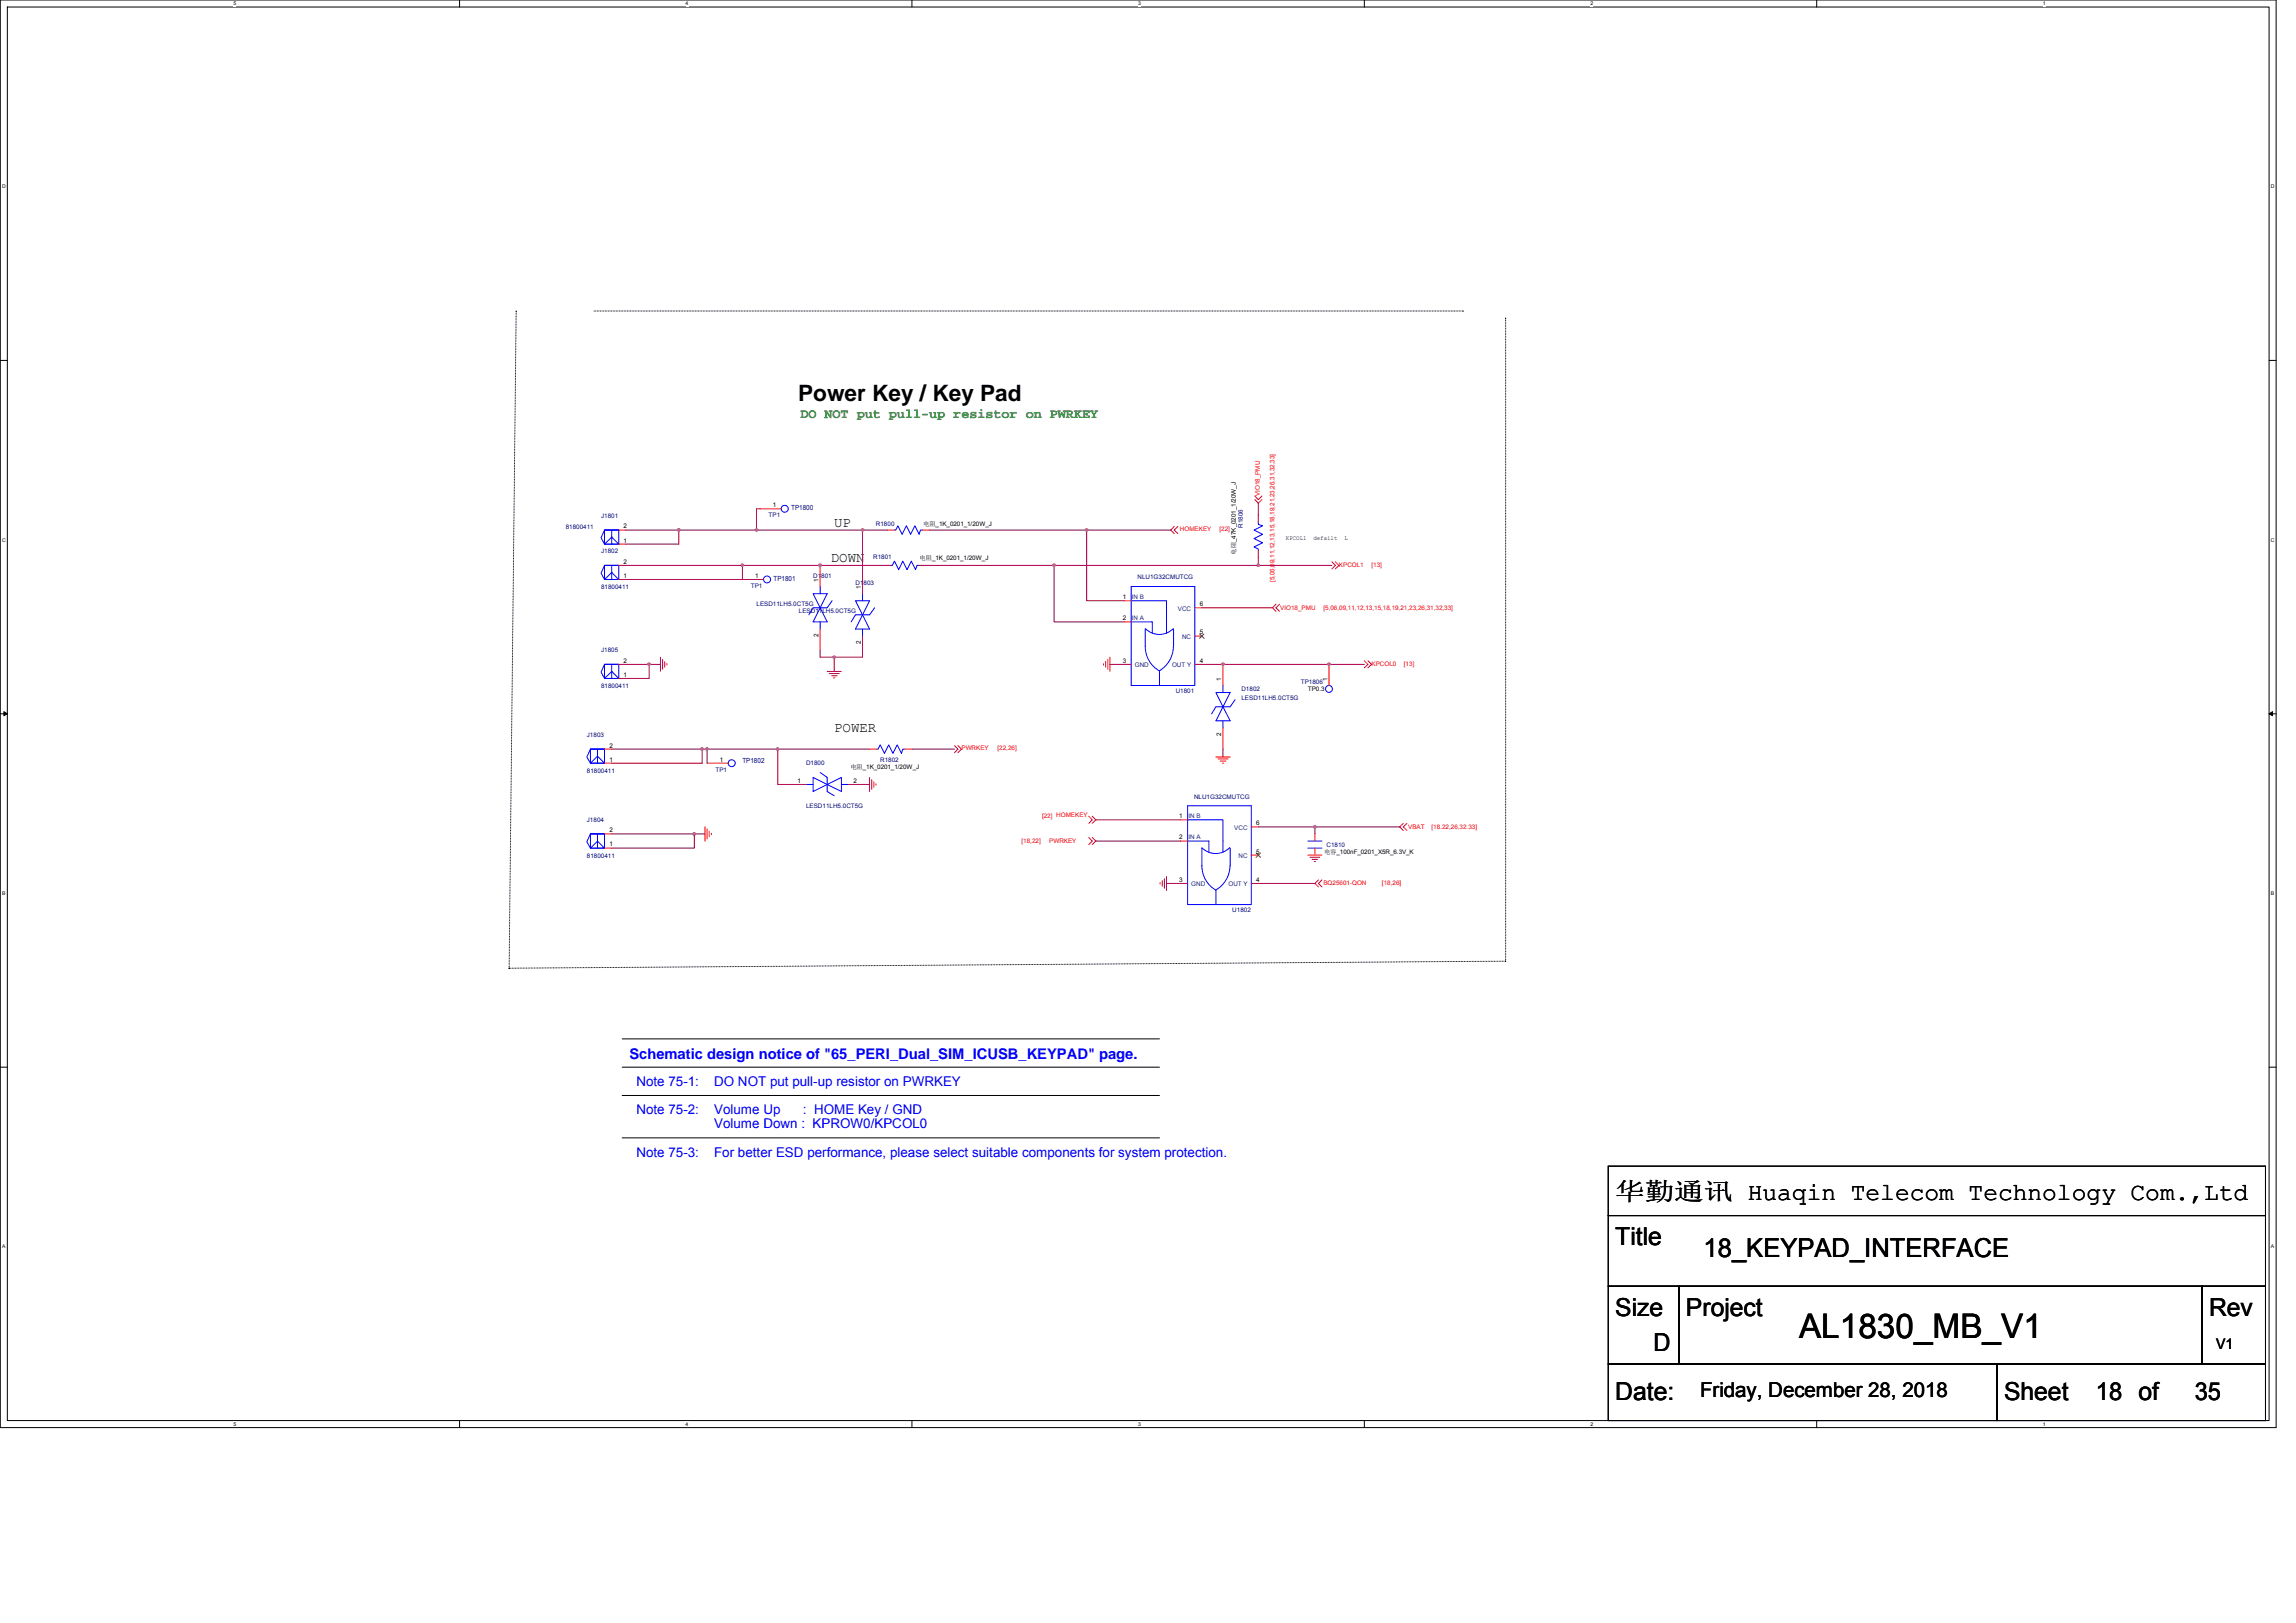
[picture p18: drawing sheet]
<svg xmlns="http://www.w3.org/2000/svg" width="297mm" height="210mm" viewBox="0 0 297 210" stroke-linecap="round" stroke-linejoin="round" font-family="sans-serif">
<defs><g id="words">
<text font-size="4.4" x="232.7" y="173.1">AL1830_MB_V1</text>
<text font-size="3.4" x="220.4" y="162.6">18_KEYPAD_INTERFACE</text>
<g font-size="3.2">
<text x="209" y="155.2">华勤通讯 Huaqin Telecom Technology Com.,Ltd</text>
<text x="209" y="161.1">Title</text>
<text x="209" y="170.2">Size</text>
<text x="218.1" y="170.2">Project</text>
<text x="285.8" y="170.2">Rev</text>
<text x="213.9" y="174.8">D</text>
<text x="209" y="181.2">Date:</text>
<text x="259.3" y="181.2">Sheet</text>
<text x="271.2" y="181.2">18 of</text>
<text x="283.9" y="181.2">35</text>
</g>
<text font-size="2.9" x="103.3" y="51.9">Power Key / Key Pad</text>
<text font-size="2.6" x="219.9" y="180.7">Friday, December 28, 2018</text>
<text font-size="1.9" fill="#00f" x="81.4" y="137.1">Schematic design notice of &quot;65_PERI_Dual_SIM_ICUSB_KEYPAD&quot; page.</text>
<text font-size="1.9" x="286.7" y="174.5">V1</text>
<g font-size="1.8">
<text x="107.9" y="68.2">UP</text>
<text x="107.5" y="72.8">DOWN</text>
<text x="107.9" y="94.7">POWER</text>
</g>
<text font-size="1.7" fill="#008000" x="103.5" y="54.1">DO NOT put pull-up resistor on PWRKEY</text>
<g font-size="1.7" fill="#00f">
<text x="82.3" y="140.5">Note 75-1:</text>
<text x="92.4" y="140.5">DO NOT put pull-up resistor on PWRKEY</text>
<text x="82.3" y="144.2">Note 75-2:</text>
<text x="82.3" y="149.7">Note 75-3:</text>
<text x="92.4" y="144.2">Volume Up</text>
<text x="92.4" y="146">Volume Down : KPROW0/KPCOL0</text>
<text x="92.4" y="149.7">For better ESD performance, please select suitable components for system protection.</text>
<text x="103.9" y="144.2">: HOME Key / GND</text>
</g>
<g font-size=".9" fill="#000080">
<text x="102.4" y="66">TP1800</text>
<text x="100.1" y="75.2">TP1801</text>
<text x="96.1" y="98.7">TP1802</text>
</g>
<g font-size=".8">
<text x="100" y="65.6">1</text>
<text x="80.7" y="68.4">2</text>
<text x="80.7" y="70.2">1</text>
<text x="119.4" y="68.1">电阻_1K_0201_1/20W_J</text>
<text x="159.9" y="71.8" transform="rotate(-90 159.9 71.8)">电阻_47K_0201_1/20W_J</text>
<text x="166.4" y="69.8">KPCOL1</text>
<text x="169.9" y="69.8">defailt</text>
<text x="173.9" y="69.8">L</text>
<text x="80.7" y="72.9">2</text>
<text x="80.7" y="74.8">1</text>
<text x="97.7" y="74.8">1</text>
<text x="105.9" y="75.2" transform="rotate(-90 105.9 75.2)">1</text>
<text x="111.4" y="76.2" transform="rotate(-90 111.4 76.2)">1</text>
<text x="119" y="72.5">电阻_1K_0201_1/20W_J</text>
<text x="145.2" y="77.5">1</text>
<text x="105.9" y="82.5" transform="rotate(-90 105.9 82.5)">2</text>
<text x="111.4" y="83.4" transform="rotate(-90 111.4 83.4)">2</text>
<text x="145.2" y="80.2">2</text>
<text x="155.2" y="78.4">6</text>
<text x="155.2" y="82.1">5</text>
<text x="80.7" y="85.7">2</text>
<text x="80.7" y="87.6">1</text>
<text x="145.2" y="85.7">3</text>
<text x="155.2" y="85.7">4</text>
<text x="158" y="88.1" transform="rotate(-90 158 88.1)">1</text>
<text x="169.2" y="89.4">TP0.3</text>
<text x="171.7" y="88.1" transform="rotate(-90 171.7 88.1)">1</text>
<text x="158" y="95.2" transform="rotate(-90 158 95.2)">2</text>
<text x="78.8" y="96.7">2</text>
<text x="78.8" y="98.5">1</text>
<text x="93.1" y="98.5">1</text>
<text x="103.2" y="101.3">1</text>
<text x="110" y="99.5">电阻_1K_0201_1/20W_J</text>
<text x="110.4" y="101.3">2</text>
<text x="78.8" y="107.7">2</text>
<text x="152.5" y="105.9">1</text>
<text x="162.5" y="106.8">6</text>
<text x="78.8" y="109.5">1</text>
<text x="152.5" y="108.6">2</text>
<text x="162.5" y="110.4">5</text>
<text x="171.3" y="110.4">电容_100nF_0201_X5R_6.3V_K</text>
<text x="152.5" y="114.1">3</text>
<text x="162.5" y="114.1">4</text>
</g>
<g font-size=".8" fill="#f00">
<text x="163" y="64.2" transform="rotate(-90 163 64.2)">VIO18_PMU</text>
<text x="152.7" y="68.7">HOMEKEY</text>
<text x="157.8" y="68.7">[22]</text>
<text x="164.9" y="75.3" transform="rotate(-90 164.9 75.3)">[5,06,09,11,12,13,15,18,19,21,23,26,31,32,33]</text>
<text x="173.2" y="73.3">KPCOL1</text>
<text x="177.4" y="73.3">[13]</text>
<text x="165.6" y="78.9">VIO18_PMU</text>
<text x="171.2" y="78.9">[5,06,09,11,12,13,15,18,19,21,23,26,31,32,33]</text>
<text x="177.4" y="86.1">KPCOL0</text>
<text x="181.6" y="86.1">[13]</text>
<text x="124.4" y="97.1">PWRKEY</text>
<text x="129" y="97.1">[22,26]</text>
<text x="134.8" y="105.9">[22] HOMEKEY</text>
<text x="182.2" y="107.3">VBAT</text>
<text x="185.2" y="107.3">[18.22,26,32.33]</text>
<text x="132.2" y="109.1">[18,22]</text>
<text x="135.7" y="109.1">PWRKEY</text>
<text x="171.2" y="114.6">BQ25601-QON</text>
<text x="178.8" y="114.6">[18,26]</text>
</g>
<g font-size=".8" fill="#000080">
<text x="73.2" y="68.4">81800411</text>
<text x="77.8" y="67">J1801</text>
<text x="77.8" y="71.6">J1802</text>
<text x="99.4" y="66.9">TP1</text>
<text x="113.3" y="68">R1800</text>
<text x="160.8" y="68.3" transform="rotate(-90 160.8 68.3)">R1806</text>
<text x="77.8" y="76.2">81800411</text>
<text x="97.2" y="76.1">TP1</text>
<text x="105.2" y="74.8">D1801</text>
<text x="110.7" y="75.7">D1803</text>
<text x="113" y="72.3">R1801</text>
<text x="147.2" y="75">NLU1G32CMUTCG</text>
<text x="97.9" y="78.4">LESD11LH5.0CT5G</text>
<text x="103.4" y="79.4">LESD11LH5.0CT5G</text>
<text x="77.8" y="84.4">J1805</text>
<text x="77.8" y="89">81800411</text>
<text x="152.1" y="89.7">U1801</text>
<text x="160.6" y="89.4">D1802</text>
<text x="168.3" y="88.5">TP1806</text>
<text x="75.9" y="95.4">J1803</text>
<text x="160.6" y="90.6">LESD11LH5.0CT5G</text>
<text x="75.9" y="100">81800411</text>
<text x="92.6" y="99.8">TP1</text>
<text x="104.3" y="99">D1800</text>
<text x="113.9" y="98.6">R1802</text>
<text x="75.9" y="106.3">J1804</text>
<text x="104.3" y="104.6">LESD11LH5.0CT5G</text>
<text x="154.5" y="103.3">NLU1G32CMUTCG</text>
<text x="75.9" y="111">81800411</text>
<text x="171.6" y="109.5">C1810</text>
<text x="159.4" y="118">U1802</text>
</g>
<g font-size=".8" fill="#004080">
<text x="146.4" y="77.5">IN B</text>
<text x="146.4" y="80.3">IN A</text>
<text x="152.4" y="79">VCC</text>
<text x="152.9" y="82.7">NC</text>
<text x="146.8" y="86.3">GND</text>
<text x="151.6" y="86.3">OUT Y</text>
<text x="153.8" y="105.9">IN B</text>
<text x="159.7" y="107.4">VCC</text>
<text x="153.8" y="108.6">IN A</text>
<text x="160.2" y="111">NC</text>
<text x="154.1" y="114.7">GND</text>
<text x="158.9" y="114.7">OUT Y</text>
</g>
<g font-size=".7">
<text x="30.2" y=".7">5</text>
<text x="88.7" y=".7">4</text>
<text x="147.2" y=".7">3</text>
<text x="205.8" y=".7">2</text>
<text x="264.3" y=".7">1</text>
<text x=".3" y="24.4">D</text>
<text x="293.8" y="24.4">D</text>
<text x=".3" y="70.1">C</text>
<text x="293.8" y="70.1">C</text>
<text x=".3" y="115.8">B</text>
<text x="293.8" y="115.8">B</text>
<text x=".3" y="161.5">A</text>
<text x="293.8" y="161.5">A</text>
<text x="30.2" y="184.5">5</text>
<text x="88.7" y="184.5">4</text>
<text x="147.2" y="184.5">3</text>
<text x="205.8" y="184.5">2</text>
<text x="264.3" y="184.5">1</text>
</g>
</g></defs>
<path d="M0 0h294.5v184.7h-294.5zM.9 .9h292.7v182.9h-292.7z" fill="none" stroke="#000" stroke-width=".13"/>
<g fill="#fff">
<path d="M30.2 .1h.4v.7h-.4z"/>
<path d="M30.2 183.9h.4v.7h-.4z"/>
</g>
<path d="M59.5 0v.9M59.5 183.8v.9" fill="none" stroke="#000" stroke-width=".13"/>
<g fill="#fff">
<path d="M88.7 .1h.4v.7h-.4z"/>
<path d="M88.7 183.9h.4v.7h-.4z"/>
</g>
<path d="M118 0v.9M118 183.8v.9" fill="none" stroke="#000" stroke-width=".13"/>
<g fill="#fff">
<path d="M147.2 .1h.4v.7h-.4z"/>
<path d="M147.2 183.9h.4v.7h-.4z"/>
</g>
<path d="M176.5 0v.9M176.5 183.8v.9" fill="none" stroke="#000" stroke-width=".13"/>
<g fill="#fff">
<path d="M205.8 .1h.3v.7h-.3z"/>
<path d="M205.8 183.9h.3v.7h-.3z"/>
</g>
<path d="M235 0v.9M235 183.8v.9" fill="none" stroke="#000" stroke-width=".13"/>
<g fill="#fff">
<path d="M264.3 .1h.3v.7h-.3z"/>
<path d="M264.3 183.9h.3v.7h-.3z"/>
<path d="M.3 23.8h.4v.7h-.4z"/>
<path d="M293.8 23.8h.5v.7h-.5z"/>
<path d="M.3 69.5h.4v.7h-.4z"/>
<path d="M293.8 69.5h.5v.7h-.5z"/>
</g>
<path d="M0 46.6h.9M293.6 46.6h.9" fill="none" stroke="#000" stroke-width=".13"/>
<g fill="#fff">
<path d="M.3 115.2h.4v.8h-.4z"/>
<path d="M293.8 115.2h.4v.8h-.4z"/>
</g>
<path d="M0 92.4h.9M293.6 92.4h.9" fill="none" stroke="#000" stroke-width=".13"/>
<path d="M.5 92.1l.4 .3-.4 .2zM293.6 92.4l.4-.3v.5z" fill="#000" stroke="#000" stroke-width=".13"/>
<g fill="#fff">
<path d="M.3 160.9h.4v.8h-.4z"/>
<path d="M293.8 160.9h.4v.8h-.4z"/>
</g>
<g fill="none" stroke="#000" stroke-width=".13">
<path d="M66.8 40.2h.1M66.8 40.2l-.9 85.1M76.9 40.2h112.4M189.3 40.2h.1M194.8 41.1h.1M194.8 41.1v83.3l-128.9 .9M0 138.1h.9M65.9 125.3h.1M80.5 138.1h69.5M80.5 134.4h69.5M293.6 138.1h.9M80.5 147.2h69.5"/>
<path d="M80.5 141.7h69.5M208.1 157.3h85v9.1h-85zM208.1 150.9h85v6.4h-85zM208.1 166.4h9.1v10.1h-9.1zM208.1 176.5h50.3v7.3h-50.3zM217.2 166.4h67.7v10.1h-67.7zM258.4 176.5h34.7v7.3h-34.7zM284.9 166.4h8.2v10.1h-8.2z"/>
</g>
<g fill="none" stroke="#f00" stroke-width=".13">
<path d="M80 68.6h1M80 70.4h1M80 73.2h1M80 75h1M96.1 75h2.7M98.3 65.8h2.8M106.1 73.2v2.7M111.6 74.1v2.7M114.3 73.2h.9M114.8 68.6h.9M118.9 73.2h.9M119.4 68.6h.9"/>
<path d="M145.4 77.7h.9M151.9 68.1l-.4 .5 .4 .4M152.4 68.1l-.5 .5 .5 .4M154.6 78.6h.9M162.3 64.6l.5 .5 .5-.5M162.3 64.2l.5 .4 .5-.4M162.8 71.2v.9M162.8 66.7v.9M165.1 78.2l-.5 .4 .5 .5M165.5 78.2l-.4 .4 .4 .5M172.3 72.7l.5 .5-.5 .4M172.8 72.7l.4 .5-.4 .4"/>
<path d="M78.2 96.9h.9M78.2 98.7h.9M80 86h1M80 87.8h1M85.4 85v1.9M85.7 85.3v1.3M86 85.6v.7M86.3 85.9v.1M91.5 98.7h2.7M106.1 81.4v2.7M107 86.9h1.9M107.3 87.1h1.3"/>
<path d="M107.6 87.4h.7M107.8 87.7h.2M111.6 82.3v2.7M112.5 96.9h.9M117.1 96.9h.9M123.5 96.5l.4 .4-.4 .5M123.9 96.5l.5 .4-.5 .5M142.8 85.9v.1M143 85.6v.7M143.3 85.3v1.3M143.6 85v1.9M145.4 80.5h.9"/>
<path d="M145.4 86h.9M154.6 86h.9M154.6 82.3h.9M157.3 97.9h1.8M157.6 98.2h1.3M157.9 98.5h.7M158.1 98.7h.2M158.2 86v2.7M158.2 94.2v2.7M171.9 86v2.7M176.5 85.5l.5 .5-.5 .4M177 85.5l.4 .5-.4 .4"/>
<path d="M78.2 107.9h.9M78.2 109.7h.9M91.2 107v1.8M91.5 107.3v1.2M91.8 107.5v.8M92 107.8v.2M101.5 101.5h2.8M109.8 101.5h2.7M112.5 100.6v1.8M112.8 100.9v1.2M113 101.1v.8M113.3 101.4v.2"/>
<path d="M140.9 105.6l.4 .5-.4 .4M140.9 108.4l.4 .4-.4 .5M141.3 108.4l.5 .4-.5 .5M141.3 105.6l.5 .5-.5 .4M150.1 114.2v.2M150.4 113.9v.8M150.6 113.7v1.2M150.9 113.4v1.8M152.7 106.1h.9M152.7 108.8h.9M152.7 114.3h.9M161.9 114.3h.9"/>
<path d="M161.9 110.6h.9M161.9 107h.9M169.2 110.6h1.8M169.5 110.9h1.2M169.8 111.2h.7M170 111.5h.2M170.1 107.9v.9M170.1 109.7v.9M170.6 113.8l-.5 .5 .5 .4M171 113.8l-.4 .5 .4 .4M181.5 106.5l-.4 .5 .4 .4M182 106.5l-.5 .5 .5 .4"/>
</g>
<g fill="none" stroke="#00f" stroke-width=".13">
<path d="M78.2 70.4l.9-.9 .9 .9zM78.2 75l.9-.9 .9 .9zM78.2 68.6h1.8v1.8h-1.8zM78.2 73.2h1.8v1.8h-1.8zM79.1 67.7h.1M79.1 69.5v.9M79.1 68.6v.9M79.1 72.2h.1M79.1 74.1v.9M79.1 73.2v.9M80 68.6h-1.8l-.4 1 .4 .8M80 73.2h-1.8l-.4 .9 .4 .9"/>
<path d="M98.8 75h.1M101.1 65.8h.1M105.2 76.8h1.8l-.9 1.8zM106.1 78.6l.9 1.9h-1.8zM106.1 75.9v.9M107.7 77.7l-.7 .9h-1.8l-.6 .9M110.7 77.7h1.8l-.9 1.8zM111.6 79.5l.9 1.9h-1.8zM111.6 76.8v.9M113.2 78.6l-.7 .9h-1.8l-.6 1M115.2 73.2h.1M115.2 73.2h.2l.3-.6 .6 1.1 .5-1.1 .5 1.1 .6-1.1 .5 1.1 .2-.5h.3"/>
<path d="M115.7 68.6h.1M115.7 68.6h.2l.3-.6 .5 1.1 .6-1.1 .5 1.1 .6-1.1 .5 1.1 .2-.5h.3M118.9 73.2h.1M119.4 68.6h.1M146.3 77.7h4.6v4.2M146.3 75.9h8.3v12.8h-8.3zM162.8 67.6h.1M162.8 71.2h.1M162.8 67.6v.2l.5 .2-1.1 .6 1.1 .5-1.1 .6 1.1 .5-1.1 .6 .6 .2v.2M76.4 96.9h1.8v1.8h-1.8zM76.4 98.7l.9-.9 .9 .9zM77.3 96h.1"/>
<path d="M77.3 97.8v.9M77.3 96.9v.9M78.2 96.9h-1.8l-.5 1 .5 .8M78.2 87.8l.9-.9 .9 .9zM78.2 86h1.8v1.8h-1.8zM79.1 85h.1M79.1 86.9v.9M79.1 86v.9M80 86h-1.8l-.4 1 .4 .8M94.2 98.7h.1M106.1 80.5v.9M106.1 99.9l.9 .7v1.8l.9 .6"/>
<path d="M111.6 81.4v.9M113.4 96.9h.1M113.4 96.9h.2l.3-.5 .5 1.1 .6-1.1 .5 1.1 .6-1.1 .5 1.1 .2-.6h.3M117.1 96.9h.1M146.3 80.5h2.8v1.4M148.2 83.7a3.6 3.6 0 0 0 1.8 3.1M148.2 81.4v2.3M148.2 81.3a2.53 2.53 0 0 0 3.6 0M150 86.9v1.8M151.8 83.7a3.7 3.7 0 0 1-1.8 3.1M151.8 81.4v2.3M157.3 89.6h1.8l-.9 1.8z"/>
<path d="M158.2 88.7v.9M158.2 93.3v.9M158.2 91.4l.9 1.9h-1.8zM159.8 90.5l-.7 .9h-1.8l-.5 1M171.9 88.7h.1M76.4 107.9h1.8v1.8h-1.8zM76.4 109.7l.9-.9 .9 .9zM77.3 107h.1M77.3 108.8v.9M77.3 107.9v.9M78.2 107.9h-1.8l-.5 1 .5 .8M104.3 101.5h.9"/>
<path d="M105.2 100.6l1.8 .9-1.8 .9zM107 101.5l1.9-.9v1.8zM108.9 101.5h.9M153.6 108.8h2.8v1.5M153.6 106.1h4.6v4.2M153.6 104.2h8.3v12.8h-8.3zM155.5 109.7a7 7 0 0 0 .3 3.9 3.6 3.6 0 0 0 1.5 1.6M157.3 115.2v1.8M159.1 109.7a2.53 2.53 0 0 1-3.6 0M159.1 112a3.7 3.7 0 0 1-1.8 3.2M159.1 109.7v2.3M169.2 108.8h1.8"/>
<path d="M169.2 109.7h1.8M170.1 108.8h.1M170.1 109.7h.1"/>
<circle cx="99.2" cy="75" r=".45"/>
<circle cx="101.5" cy="65.8" r=".45"/>
<circle cx="94.7" cy="98.7" r=".45"/>
<circle cx="171.9" cy="89.1" r=".45"/>
</g>
<path d="M155.2 82l.6 .6M155.8 82l-.6 .6M162.5 110.4l.6 .5M163.1 110.4l-.6 .5" fill="none" stroke="#804000" stroke-width=".13"/>
<g fill="none" stroke="#800040" stroke-width=".13">
<path d="M81 73.2h15.1M81 68.6h6.8M87.8 68.6v1.8h-6.8M87.8 68.6h10.1M97.9 68.6h13.7M98.3 65.8h-.4v2.8M111.6 68.6h3.2M111.6 68.6v5.5M114.3 73.2h-18.2v1.8h-15.1M119.8 73.2h16.6M120.3 68.6h20.3M136.4 73.2v7.3h9"/>
<path d="M136.4 73.2h26.4M140.6 68.6v9.1h4.8M140.6 68.6h10.9M155.5 78.6h9.1M162.8 73.2h9.5M162.8 65.1v1.6M162.8 72.1v1.1M79.1 96.9h11.7M81 86h3M84 86v1.8h-3M84 86h1.4M90.8 96.9h.7"/>
<path d="M90.8 96.9v1.8h-11.7M91.5 96.9v1.8M91.5 96.9h9.1M100.6 96.9v4.6h.9M100.6 96.9h11.9M106.1 84.1v.9h1.8M107.9 85v1.9M107.9 85h3.7M118 96.9h5.5M143.6 86h1.8M155.5 86h21M158.2 96.9v1"/>
<path d="M79.1 107.9h10.7M89.8 107.9v1.8h-10.7M89.8 107.9h1.4M111.1 101.5h1.4M141.8 108.8h10.9M141.8 106.1h10.9M150.9 114.3h1.8M162.8 114.3h7.3M162.8 107h18.3M170.1 107v.9"/>
</g>
<g fill="#f0f" stroke="#f0f" stroke-width=".13">
<path d="M106 73h.2v.2h-.2z" fill-rule="evenodd"/>
<path d="M100.5 96.8h.2v.2h-.2z" fill-rule="evenodd"/>
<path d="M91.3 96.8h.3v.2h-.3z" fill-rule="evenodd"/>
<path d="M90.7 96.8h.2v.2h-.2z" fill-rule="evenodd"/>
<path d="M87.7 68.4h.2v.3h-.2z" fill-rule="evenodd"/>
<path d="M89.7 107.8h.2v.2h-.2z" fill-rule="evenodd"/>
<path d="M136.2 73h.3v.2h-.3z" fill-rule="evenodd"/>
<path d="M170 106.9h.2v.2h-.2z" fill-rule="evenodd"/>
<path d="M106 73h.2v.2h-.2z" fill-rule="evenodd"/>
<path d="M100.5 96.8h.2v.2h-.2z" fill-rule="evenodd"/>
<path d="M91.3 96.8h.3v.2h-.3z" fill-rule="evenodd"/>
<path d="M90.7 96.8h.2v.2h-.2z" fill-rule="evenodd"/>
<path d="M87.7 68.4h.2v.3h-.2z" fill-rule="evenodd"/>
<path d="M89.7 107.8h.2v.2h-.2z" fill-rule="evenodd"/>
<path d="M136.2 73h.3v.2h-.3z" fill-rule="evenodd"/>
<path d="M170 106.9h.2v.2h-.2z" fill-rule="evenodd"/>
<circle cx="96" cy="73.1" r=".17"/>
<circle cx="97.9" cy="68.6" r=".17"/>
<circle cx="84" cy="85.9" r=".17"/>
<circle cx="140.6" cy="68.6" r=".17"/>
<circle cx="162.8" cy="73.1" r=".17"/>
<circle cx="171.9" cy="85.9" r=".17"/>
<circle cx="158.2" cy="85.9" r=".17"/>
<circle cx="111.6" cy="68.6" r=".17"/>
<circle cx="107.9" cy="85" r=".17"/>
</g>
<use href="#words"/>
</svg>
